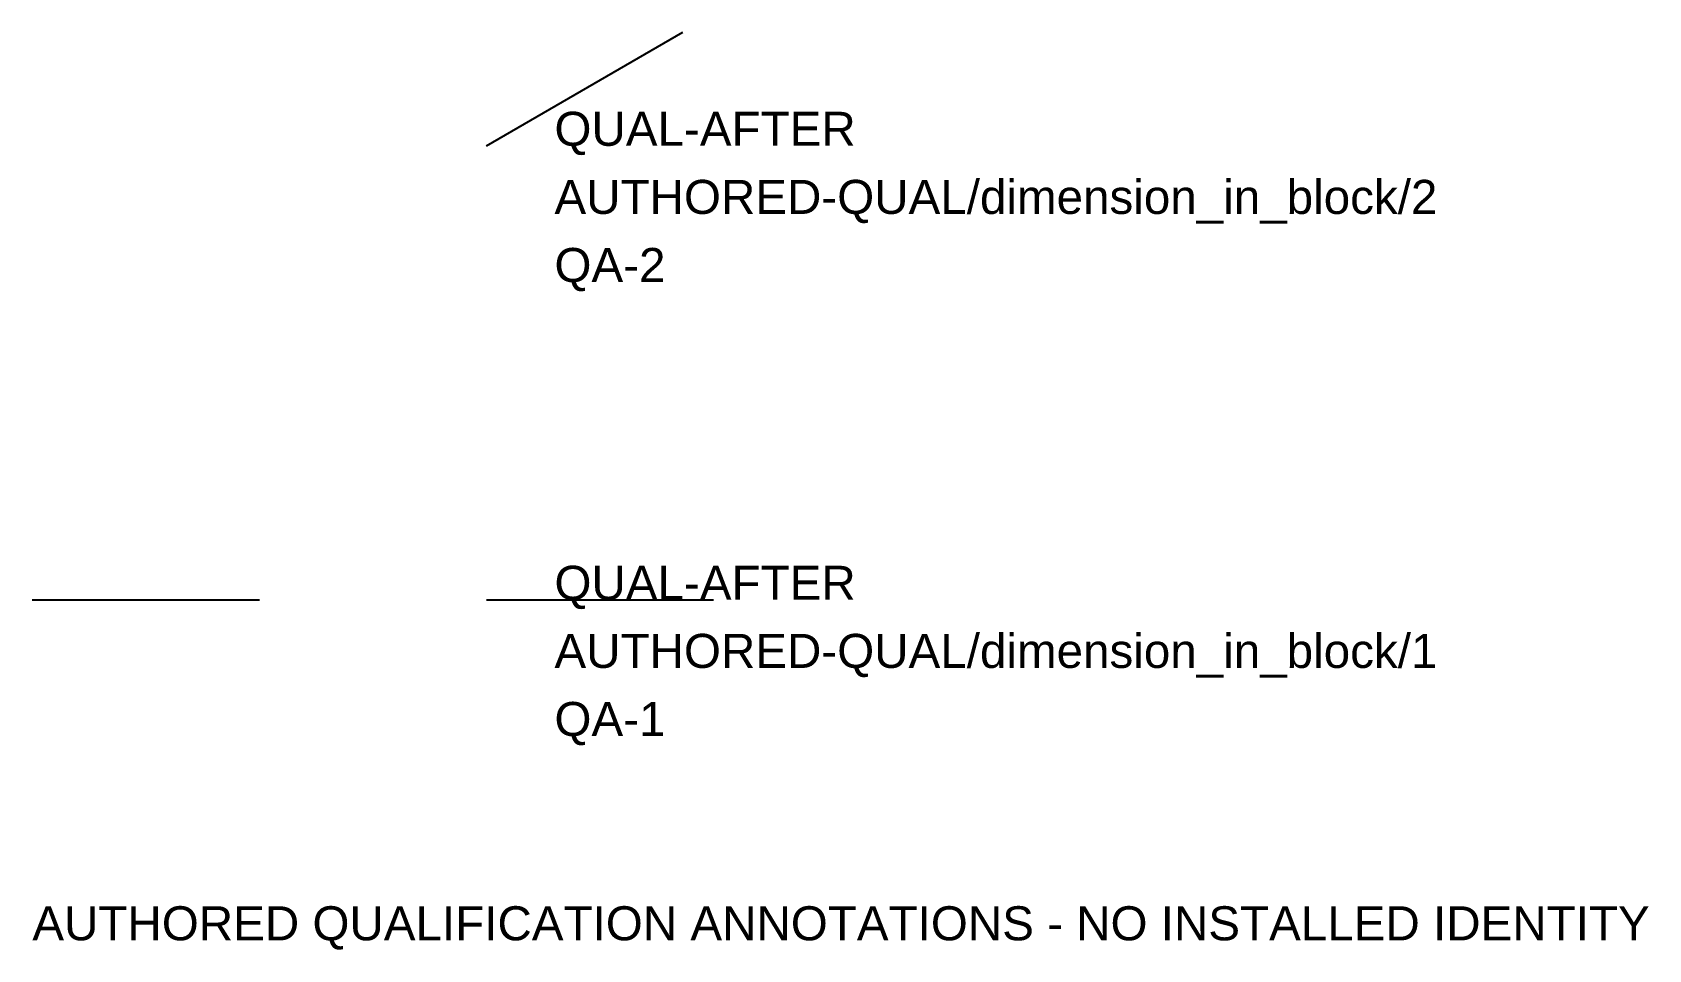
# Model space of a CAD drawing. Header units: metres. Extents: x 0 to 71.2, y -15.4 to 25.
import ezdxf

# ---------------------------------------------------------------- set-up
doc = ezdxf.new("R2010")
doc.units = ezdxf.units.M
doc.layers.add('ICT_QUAL_TEST_ONLY', color=7, linetype='Continuous')
doc.styles.add('textstyle3', font='arial.ttf')

# ---------------------------------------------------------------- blocks, each defined once
blk = doc.blocks.new('BLK_WITH_DIM')
blk.add_line((0, 0), (10, 0))

msp = doc.modelspace()

# ---------------------------------------------------------------- linework, layer by layer
msp.add_line((0, 0), (10, 0))

# ---------------------------------------------------------------- block references
ref = msp.add_blockref('BLK_WITH_DIM', (20, 20), dxfattribs=dict(rotation=30))
ref.add_attrib('MANUFACTURER', 'QUAL-AFTER', (23, 20), dxfattribs={"height": 1.5, "style": 'textstyle3'})
ref.add_attrib('ICT_ID', 'AUTHORED-QUAL/dimension_in_block/2', (23, 17), dxfattribs={"layer": 'ICT_QUAL_TEST_ONLY', "height": 1.5, "style": 'textstyle3'})
ref.add_attrib('TAG', 'QA-2', (23, 14), dxfattribs={"layer": 'ICT_QUAL_TEST_ONLY', "height": 1.5, "style": 'textstyle3'})
ref = msp.add_blockref('BLK_WITH_DIM', (20, 0))
ref.add_attrib('MANUFACTURER', 'QUAL-AFTER', (23, 0), dxfattribs={"height": 1.5, "style": 'textstyle3'})
ref.add_attrib('ICT_ID', 'AUTHORED-QUAL/dimension_in_block/1', (23, -3), dxfattribs={"layer": 'ICT_QUAL_TEST_ONLY', "height": 1.5, "style": 'textstyle3'})
ref.add_attrib('TAG', 'QA-1', (23, -6), dxfattribs={"layer": 'ICT_QUAL_TEST_ONLY', "height": 1.5, "style": 'textstyle3'})

# ---------------------------------------------------------------- texts
at = {"layer": 'ICT_QUAL_TEST_ONLY', "style": 'textstyle3'}
msp.add_text('AUTHORED QUALIFICATION ANNOTATIONS - NO INSTALLED IDENTITY', height=1.5, dxfattribs=at).set_placement((0, -15))

doc.saveas('drawing.dxf')
